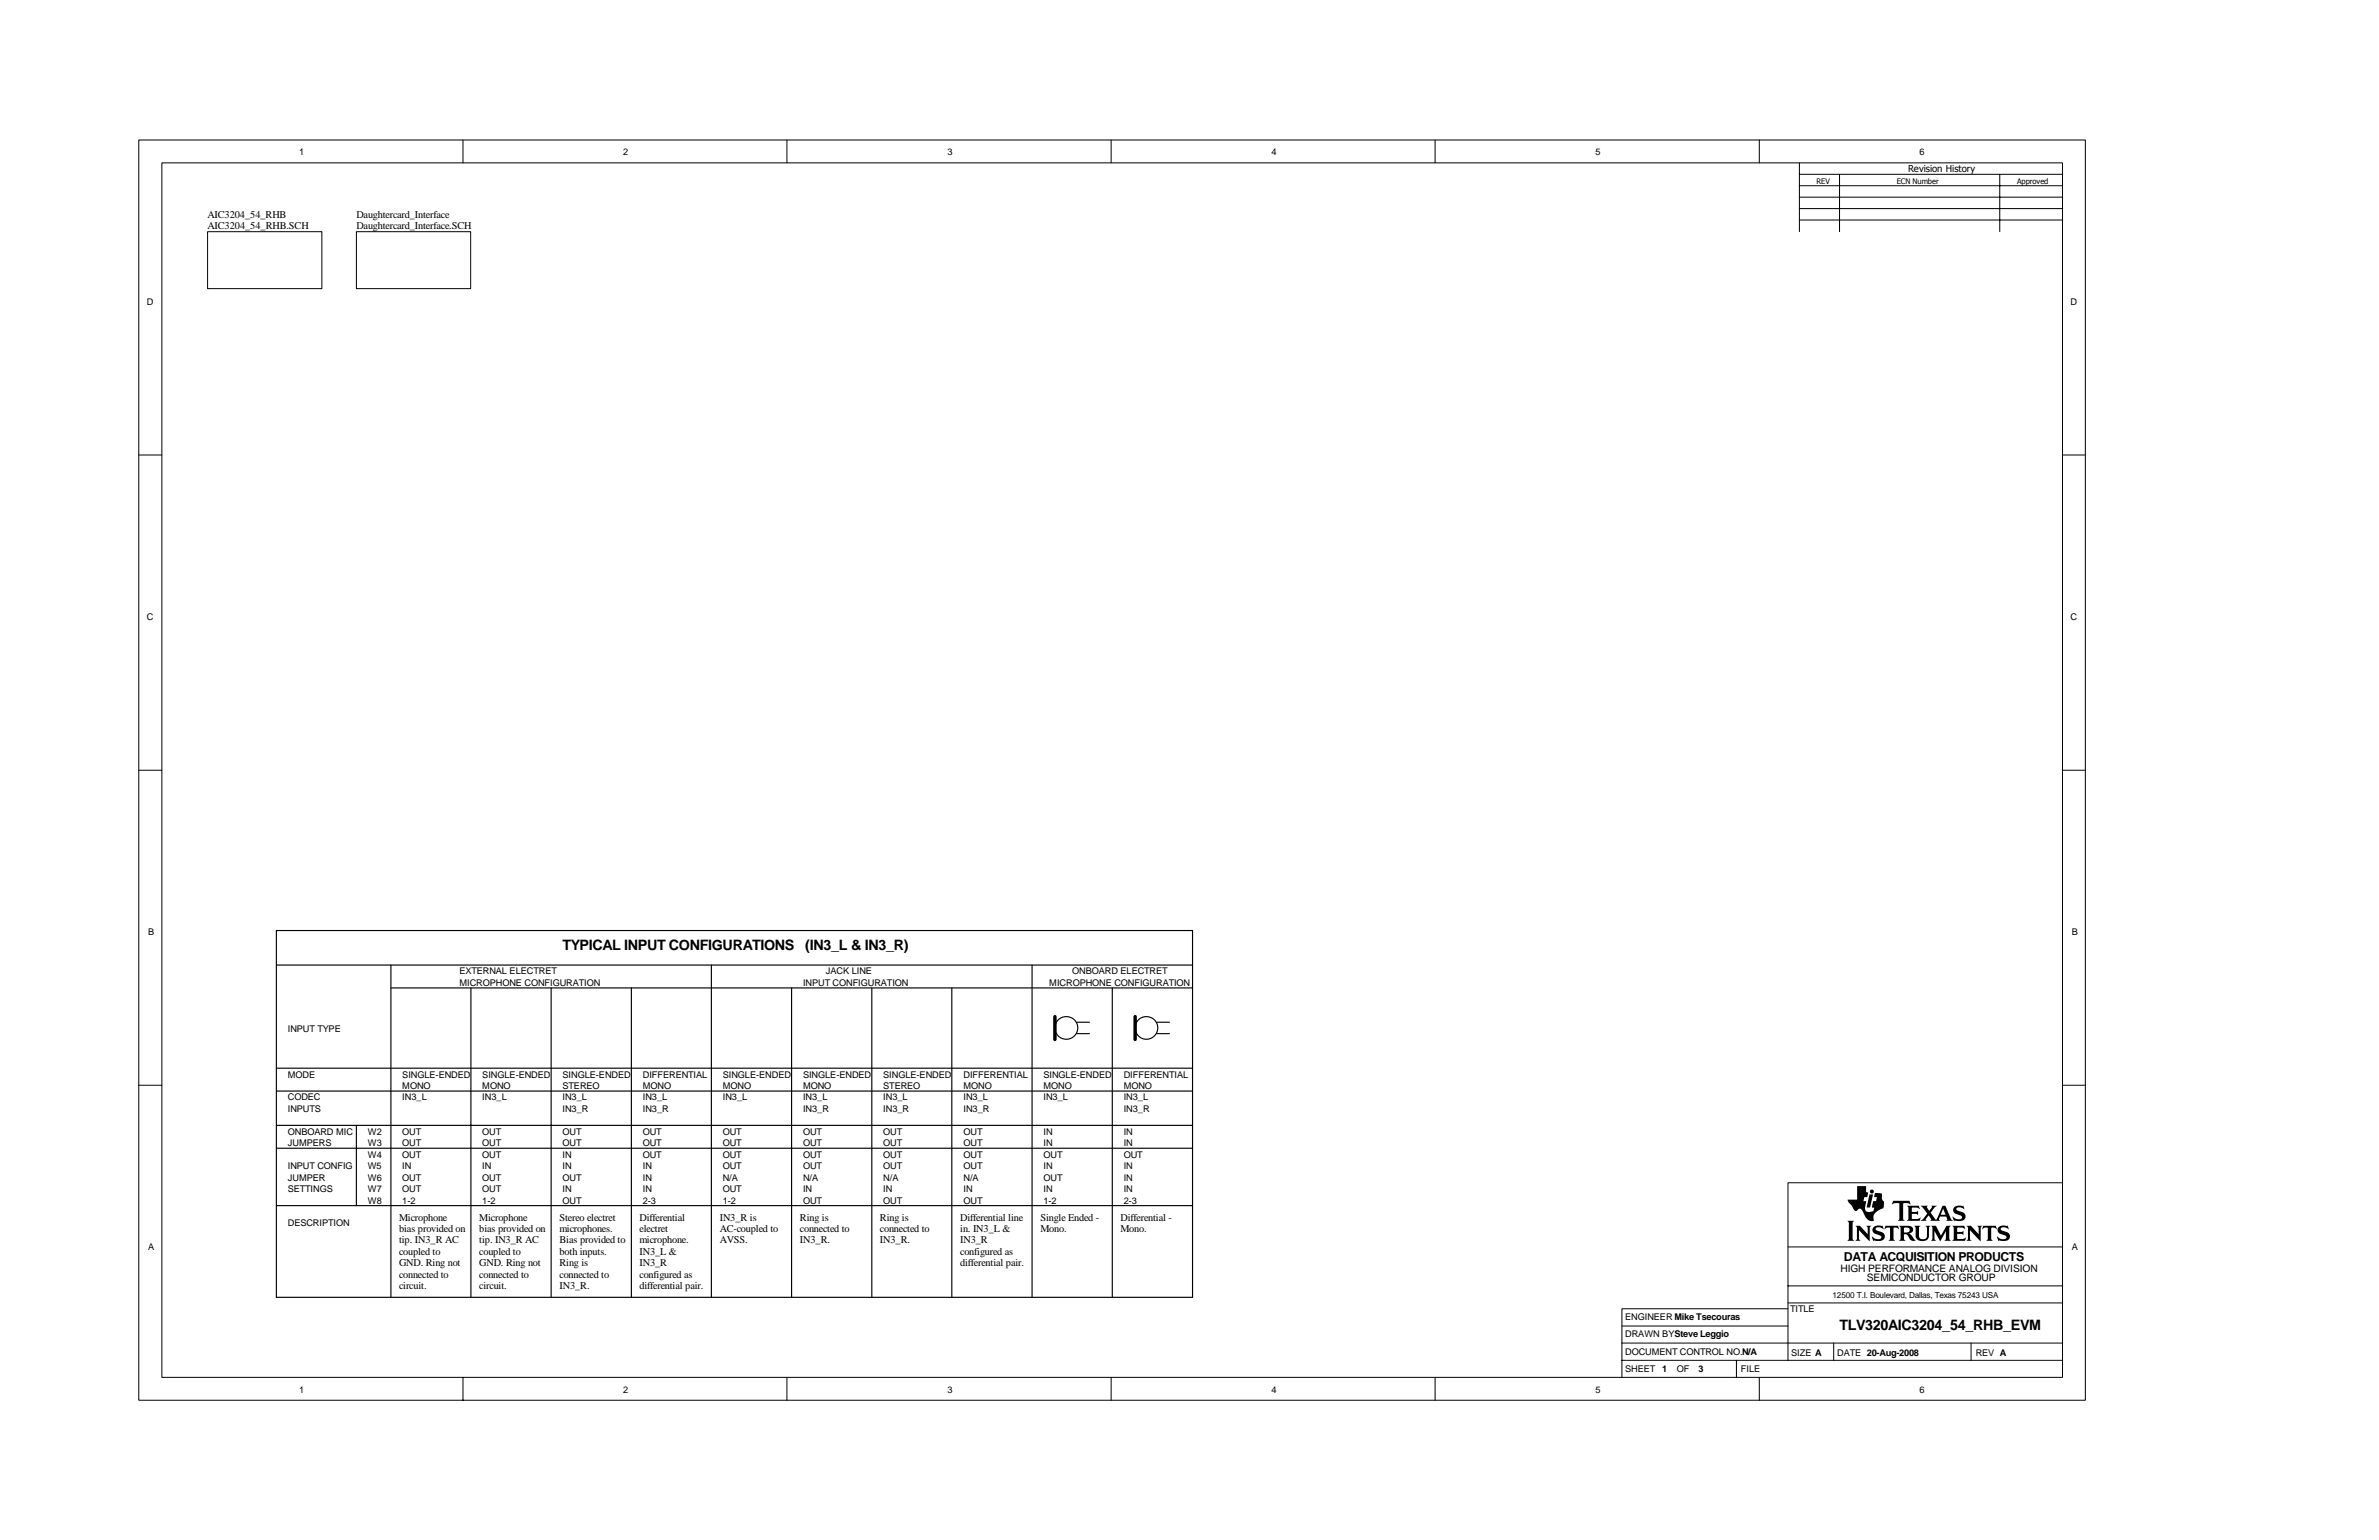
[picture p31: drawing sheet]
<svg xmlns="http://www.w3.org/2000/svg" width="432mm" height="279mm" viewBox="0 0 432 279" stroke-linecap="round" stroke-linejoin="round" font-family="sans-serif">
<defs><g id="words">
<text font-size="12.5" x="335.3" y="225.2">ti</text>
<g font-size="2.6">
<text x="102.1" y="172.4">TYPICAL INPUT CONFIGURATIONS</text>
<text x="146.2" y="172.4">(IN3_L &amp; IN3_R)</text>
<text x="333.9" y="241.2">TLV320AIC3204_54_RHB_EVM</text>
</g>
<text font-size="2.2" x="334.7" y="228.8">DATA ACQUISITION PRODUCTS</text>
<g font-size="1.9">
<text x="37.7" y="39.5">AIC3204_54_RHB</text>
<text x="37.7" y="41.6">AIC3204_54_RHB.SCH</text>
<text x="64.7" y="39.5">Daughtercard_Interface</text>
<text x="64.7" y="41.6">Daughtercard_Interface.SCH</text>
<text x="72.4" y="221.4">Microphone</text>
<text x="87" y="221.4">Microphone</text>
<text x="101.6" y="221.4">Stereo electret</text>
<text x="116.1" y="221.4">Differential</text>
<text x="130.6" y="221.4">IN3_R is</text>
<text x="145.2" y="221.4">Ring is</text>
<text x="159.7" y="221.4">Ring is</text>
<text x="174.3" y="221.4">Differential line</text>
<text x="188.8" y="221.4">Single Ended -</text>
<text x="203.4" y="221.4">Differential -</text>
<text x="72.4" y="223.5">bias provided on</text>
<text x="72.4" y="225.6">tip. IN3_R AC</text>
<text x="72.4" y="227.7">coupled to</text>
<text x="87" y="223.5">bias provided on</text>
<text x="87" y="225.6">tip. IN3_R AC</text>
<text x="87" y="227.7">coupled to</text>
<text x="101.6" y="223.5">microphones.</text>
<text x="101.6" y="225.6">Bias provided to</text>
<text x="101.6" y="227.7">both inputs.</text>
<text x="116.1" y="223.5">electret</text>
<text x="116.1" y="225.6">microphone.</text>
<text x="116.1" y="227.7">IN3_L &amp;</text>
<text x="130.6" y="223.5">AC-coupled to</text>
<text x="130.6" y="225.6">AVSS.</text>
<text x="145.2" y="223.5">connected to</text>
<text x="145.2" y="225.6">IN3_R.</text>
<text x="159.7" y="223.5">connected to</text>
<text x="159.7" y="225.6">IN3_R.</text>
<text x="174.3" y="223.5">in. IN3_L &amp;</text>
<text x="174.3" y="225.6">IN3_R</text>
<text x="174.3" y="227.7">configured as</text>
<text x="188.8" y="223.5">Mono.</text>
<text x="203.4" y="223.5">Mono.</text>
<text x="72.4" y="229.7">GND. Ring not</text>
<text x="72.4" y="231.8">connected to</text>
<text x="72.4" y="233.9">circuit.</text>
<text x="87" y="229.7">GND. Ring not</text>
<text x="87" y="231.8">connected to</text>
<text x="87" y="233.9">circuit.</text>
<text x="101.6" y="229.7">Ring is</text>
<text x="101.6" y="231.8">connected to</text>
<text x="101.6" y="233.9">IN3_R.</text>
<text x="116.1" y="229.7">IN3_R</text>
<text x="116.1" y="231.8">configured as</text>
<text x="116.1" y="233.9">differential pair.</text>
<text x="174.3" y="229.7">differential pair.</text>
<text x="334.1" y="230.8">HIGH PERFORMANCE ANALOG DIVISION</text>
<text x="338.8" y="232.5">SEMICONDUCTOR GROUP</text>
</g>
<g font-size="1.7">
<text x="54.3" y="28.1">1</text>
<text x="113.1" y="28.1">2</text>
<text x="172" y="28.1">3</text>
<text x="230.8" y="28.1">4</text>
<text x="289.6" y="28.1">5</text>
<text x="348.4" y="28.1">6</text>
<text x="346.3" y="31.3">Revision History</text>
<text x="26.7" y="55.3">D</text>
<text x="375.8" y="55.3">D</text>
<text x="26.7" y="112.5">C</text>
<text x="375.8" y="112.5">C</text>
<text x="26.9" y="169.7">B</text>
<text x="376" y="169.7">B</text>
<text x="83.4" y="176.8">EXTERNAL ELECTRET</text>
<text x="83.4" y="178.9">MICROPHONE CONFIGURATION</text>
<text x="145.8" y="178.9">INPUT CONFIGURATION</text>
<text x="149.9" y="176.8">JACK LINE</text>
<text x="190.5" y="178.9">MICROPHONE CONFIGURATION</text>
<text x="194.6" y="176.8">ONBOARD ELECTRET</text>
<text x="52.2" y="187.2">INPUT TYPE</text>
<text x="52.2" y="195.5">MODE</text>
<text x="73" y="195.5">SINGLE-ENDED</text>
<text x="73" y="197.6">MONO</text>
<text x="87.5" y="195.5">SINGLE-ENDED</text>
<text x="87.5" y="197.6">MONO</text>
<text x="102.1" y="197.6">STEREO</text>
<text x="102.1" y="195.5">SINGLE-ENDED</text>
<text x="116.7" y="197.6">MONO</text>
<text x="116.7" y="195.5">DIFFERENTIAL</text>
<text x="131.2" y="195.5">SINGLE-ENDED</text>
<text x="131.2" y="197.6">MONO</text>
<text x="145.8" y="195.5">SINGLE-ENDED</text>
<text x="145.8" y="197.6">MONO</text>
<text x="160.3" y="195.5">SINGLE-ENDED</text>
<text x="160.3" y="197.6">STEREO</text>
<text x="174.9" y="197.6">MONO</text>
<text x="174.9" y="195.5">DIFFERENTIAL</text>
<text x="189.4" y="195.5">SINGLE-ENDED</text>
<text x="189.4" y="197.6">MONO</text>
<text x="204" y="195.5">DIFFERENTIAL</text>
<text x="204" y="197.6">MONO</text>
<text x="52.2" y="199.6">CODEC</text>
<text x="52.2" y="201.7">INPUTS</text>
<text x="73" y="199.6">IN3_L</text>
<text x="87.5" y="199.6">IN3_L</text>
<text x="102.1" y="201.7">IN3_R</text>
<text x="102.1" y="199.6">IN3_L</text>
<text x="116.7" y="199.6">IN3_L</text>
<text x="116.7" y="201.7">IN3_R</text>
<text x="131.2" y="199.6">IN3_L</text>
<text x="145.8" y="201.7">IN3_R</text>
<text x="145.8" y="199.6">IN3_L</text>
<text x="160.3" y="199.6">IN3_L</text>
<text x="160.3" y="201.7">IN3_R</text>
<text x="174.9" y="199.6">IN3_L</text>
<text x="174.9" y="201.7">IN3_R</text>
<text x="189.4" y="199.6">IN3_L</text>
<text x="204" y="201.7">IN3_R</text>
<text x="204" y="199.6">IN3_L</text>
<text x="52.2" y="205.9">ONBOARD MIC</text>
<text x="52.2" y="207.9">JUMPERS</text>
<text x="66.8" y="205.9">W2</text>
<text x="66.8" y="207.9">W3</text>
<text x="73" y="205.9">OUT</text>
<text x="73" y="207.9">OUT</text>
<text x="87.5" y="205.9">OUT</text>
<text x="87.5" y="207.9">OUT</text>
<text x="102.1" y="205.9">OUT</text>
<text x="102.1" y="207.9">OUT</text>
<text x="116.7" y="205.9">OUT</text>
<text x="116.7" y="207.9">OUT</text>
<text x="131.2" y="205.9">OUT</text>
<text x="131.2" y="207.9">OUT</text>
<text x="145.8" y="205.9">OUT</text>
<text x="145.8" y="207.9">OUT</text>
<text x="160.3" y="205.9">OUT</text>
<text x="160.3" y="207.9">OUT</text>
<text x="174.9" y="205.9">OUT</text>
<text x="174.9" y="207.9">OUT</text>
<text x="189.4" y="205.9">IN</text>
<text x="189.4" y="207.9">IN</text>
<text x="204" y="205.9">IN</text>
<text x="204" y="207.9">IN</text>
<text x="52.2" y="214.2">JUMPER</text>
<text x="52.2" y="212.1">INPUT CONFIG</text>
<text x="66.8" y="212.1">W5</text>
<text x="66.8" y="210">W4</text>
<text x="66.8" y="214.2">W6</text>
<text x="73" y="212.1">IN</text>
<text x="73" y="214.2">OUT</text>
<text x="73" y="210">OUT</text>
<text x="87.5" y="212.1">IN</text>
<text x="87.5" y="214.2">OUT</text>
<text x="87.5" y="210">OUT</text>
<text x="102.1" y="210">IN</text>
<text x="102.1" y="214.2">OUT</text>
<text x="102.1" y="212.1">IN</text>
<text x="116.7" y="210">OUT</text>
<text x="116.7" y="214.2">IN</text>
<text x="116.7" y="212.1">IN</text>
<text x="131.2" y="210">OUT</text>
<text x="131.2" y="212.1">OUT</text>
<text x="131.2" y="214.2">N/A</text>
<text x="145.8" y="210">OUT</text>
<text x="145.8" y="212.1">OUT</text>
<text x="145.8" y="214.2">N/A</text>
<text x="160.3" y="210">OUT</text>
<text x="160.3" y="212.1">OUT</text>
<text x="160.3" y="214.2">N/A</text>
<text x="174.9" y="210">OUT</text>
<text x="174.9" y="214.2">N/A</text>
<text x="174.9" y="212.1">OUT</text>
<text x="189.4" y="210">OUT</text>
<text x="189.4" y="212.1">IN</text>
<text x="189.4" y="214.2">OUT</text>
<text x="204" y="210">OUT</text>
<text x="204" y="212.1">IN</text>
<text x="204" y="214.2">IN</text>
<text x="52.2" y="216.3">SETTINGS</text>
<text x="66.8" y="216.3">W7</text>
<text x="66.8" y="218.4">W8</text>
<text x="73" y="218.4">1-2</text>
<text x="73" y="216.3">OUT</text>
<text x="87.5" y="218.4">1-2</text>
<text x="87.5" y="216.3">OUT</text>
<text x="102.1" y="216.3">IN</text>
<text x="102.1" y="218.4">OUT</text>
<text x="116.7" y="216.3">IN</text>
<text x="116.7" y="218.4">2-3</text>
<text x="131.2" y="216.3">OUT</text>
<text x="131.2" y="218.4">1-2</text>
<text x="145.8" y="216.3">IN</text>
<text x="145.8" y="218.4">OUT</text>
<text x="160.3" y="216.3">IN</text>
<text x="160.3" y="218.4">OUT</text>
<text x="174.9" y="216.3">IN</text>
<text x="174.9" y="218.4">OUT</text>
<text x="189.4" y="216.3">IN</text>
<text x="189.4" y="218.4">1-2</text>
<text x="204" y="216.3">IN</text>
<text x="204" y="218.4">2-3</text>
<text x="26.9" y="226.9">A</text>
<text x="52.2" y="222.5">DESCRIPTION</text>
<text x="376" y="226.9">A</text>
<text x="295" y="239.6">ENGINEER Mike Tsecouras</text>
<text x="324.9" y="238.1">TITLE</text>
<text x="295" y="242.7">DRAWN BYSteve Leggio</text>
<text x="295" y="245.8">DOCUMENT CONTROL NO.N/A</text>
<text x="325.1" y="246">SIZE A</text>
<text x="333.5" y="246">DATE 20-Aug-2008</text>
<text x="358.6" y="246">REV A</text>
<text x="295" y="248.9">SHEET</text>
<text x="301.7" y="248.9">1</text>
<text x="304.3" y="248.9">OF</text>
<text x="308.3" y="248.9">3</text>
<text x="316" y="248.9">FILE</text>
<text x="54.3" y="252.6">1</text>
<text x="113.1" y="252.6">2</text>
<text x="172" y="252.6">3</text>
<text x="230.8" y="252.6">4</text>
<text x="289.6" y="252.6">5</text>
<text x="348.4" y="252.6">6</text>
</g>
<text font-size="1.5" x="332.6" y="235.5">12500 T.I. Boulevard, Dallas, Texas 75243 USA</text>
<g font-size="1.4">
<text x="329.7" y="33.4">REV</text>
<text x="344.3" y="33.4">ECN Number</text>
<text x="366.1" y="33.4">Approved</text>
</g>
</g></defs>
<g fill="none" stroke="#000" stroke-width=".18">
<path d="M25.2 25.4h353.3v228.6h-353.3zM29.4 29.5h345v220.4h-345zM84 25.4v4.1M142.8 25.4v4.1M201.7 25.4v4.1M260.5 25.4v4.1M319.3 25.4v4.1M326.6 29.5v12.5M326.6 31.6h47.8M326.6 33.7h47.8M326.6 35.8h47.8M326.6 37.8h47.8"/>
<path d="M326.6 39.9h47.8M333.9 31.6v10.4M363 31.6v10.4M25.2 82.5h4.2M374.4 82.5h4.1M25.2 139.7h4.2M374.4 139.7h4.1M25.2 196.9h4.2M374.4 196.9h4.1M374.4 214.6h-49.9v32.2M324.5 237.4h-30.1v6.3M324.5 233.3h49.9"/>
<path d="M324.5 236.4h49.9M324.5 226.2h49.9M84 249.9v4.2M142.8 249.9v4.2M201.7 249.9v4.2M260.5 249.9v4.2M294.4 243.7h80M294.4 246.8h80M294.4 243.7v6.2M294.4 240.6h30.1M315.2 246.8v3.1M319.3 249.9v4.2"/>
<path d="M332.8 243.7v3.1M357.8 243.7v3.1"/>
</g>
<g fill="none" stroke="#000" stroke-width=".21">
<path d="M50.2 168.8h166.3v66.6h-166.3zM71 175.1v60.3M71 179.2h145.5M85.5 179.2v56.2M100 179.2v56.2M114.6 179.2v56.2M129.1 175.1v60.3M143.7 179.2v56.2M158.2 179.2v56.2M172.8 179.2v56.2M187.3 175.1v60.3M201.9 179.2v56.2"/>
<path d="M50.2 198h166.3M50.2 193.8h166.3M195.5 185.5h2.2M195.5 187.5h2.2M210 185.5h2.3M210 187.5h2.3M50.2 204.2h166.3M50.2 218.7h166.3M50.2 208.3h166.3M64.7 204.2v14.5"/>
<circle cx="193.6" cy="186.5" r="2.07"/>
<circle cx="208.1" cy="186.5" r="2.06"/>
</g>
<path d="M191.5 184.4v4.2M206 184.4v4.2" fill="none" stroke="#000" stroke-width=".62"/>
<path d="M64.7 42.1h20.7v10.3h-20.7z" fill="#fff"/>
<path d="M64.7 42h20.7v10.4h-20.7z" fill="none" stroke="#000" stroke-width=".18"/>
<path d="M37.7 42.1h20.7v10.3h-20.7z" fill="#fff"/>
<path d="M37.7 42h20.7v10.4h-20.7z" fill="none" stroke="#000" stroke-width=".18"/>
<path d="M50.2 175.1h166.3" fill="none" stroke="#000" stroke-width=".21"/>
<use href="#words"/>
</svg>
